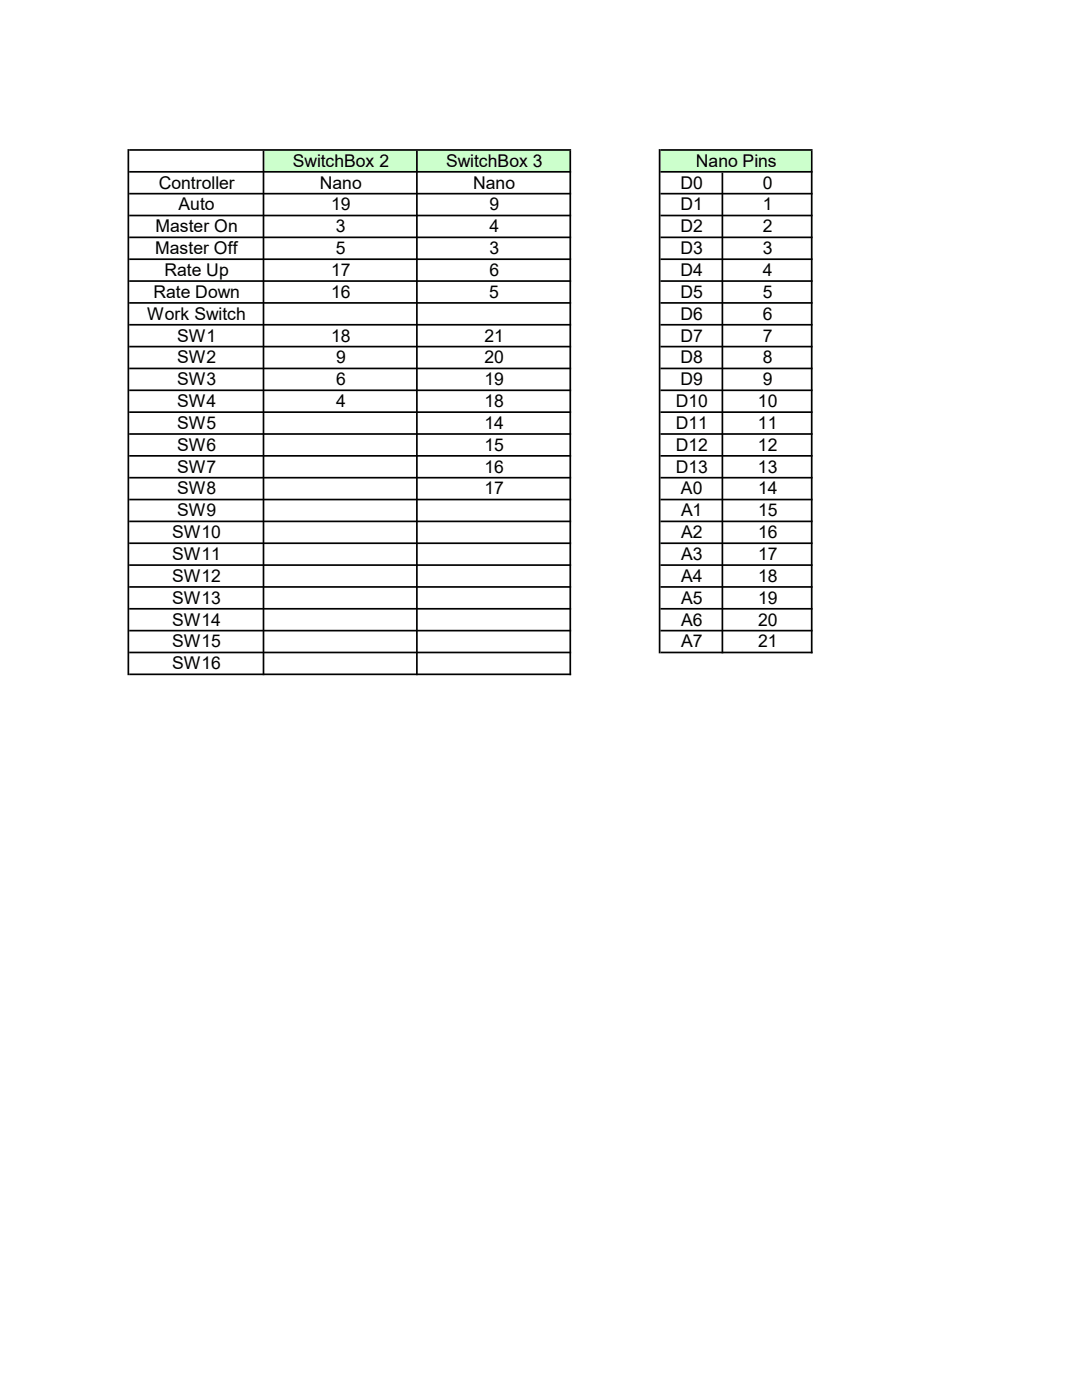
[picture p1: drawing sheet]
<svg xmlns="http://www.w3.org/2000/svg" width="216mm" height="279mm" viewBox="0 0 216 279" stroke-linecap="round" stroke-linejoin="round" font-family="sans-serif">
<defs><g id="words">
<g font-size="3.5">
<text x="58.4" y="33.3">SwitchBox 2</text>
<text x="89" y="33.3">SwitchBox 3</text>
<text x="138.9" y="33.3">Nano Pins</text>
<text x="31.7" y="37.6">Controller</text>
<text x="35.6" y="42">Auto</text>
<text x="63.8" y="37.6">Nano</text>
<text x="66.1" y="42">19</text>
<text x="94.4" y="37.6">Nano</text>
<text x="97.6" y="42">9</text>
<text x="135.8" y="37.6">D0</text>
<text x="135.8" y="42">D1</text>
<text x="152.2" y="37.6">0</text>
<text x="152.2" y="42">1</text>
<text x="31" y="46.4">Master On</text>
<text x="67" y="46.4">3</text>
<text x="97.7" y="46.4">4</text>
<text x="135.8" y="46.4">D2</text>
<text x="152.2" y="46.4">2</text>
<text x="31" y="50.7">Master Off</text>
<text x="67" y="50.7">5</text>
<text x="97.6" y="50.7">3</text>
<text x="135.8" y="50.7">D3</text>
<text x="152.2" y="50.7">3</text>
<text x="30.6" y="59.4">Rate Down</text>
<text x="32.8" y="55.1">Rate Up</text>
<text x="66.1" y="55.1">17</text>
<text x="66.1" y="59.4">16</text>
<text x="97.6" y="59.4">5</text>
<text x="97.7" y="55.1">6</text>
<text x="135.8" y="55.1">D4</text>
<text x="135.8" y="59.4">D5</text>
<text x="152.2" y="59.4">5</text>
<text x="152.2" y="55.1">4</text>
<text x="29.4" y="63.8">Work Switch</text>
<text x="135.8" y="63.8">D6</text>
<text x="152.2" y="63.8">6</text>
<text x="35.3" y="68.2">SW1</text>
<text x="66.1" y="68.2">18</text>
<text x="96.7" y="68.2">21</text>
<text x="135.8" y="68.2">D7</text>
<text x="152.2" y="68.2">7</text>
<text x="35.3" y="72.5">SW2</text>
<text x="35.3" y="76.9">SW3</text>
<text x="67.1" y="72.5">9</text>
<text x="67.1" y="76.9">6</text>
<text x="96.7" y="72.5">20</text>
<text x="96.7" y="76.9">19</text>
<text x="135.8" y="72.5">D8</text>
<text x="135.8" y="76.9">D9</text>
<text x="152.2" y="72.5">8</text>
<text x="152.2" y="76.9">9</text>
<text x="35.3" y="81.2">SW4</text>
<text x="67.1" y="81.2">4</text>
<text x="96.7" y="81.2">18</text>
<text x="134.8" y="81.2">D10</text>
<text x="151.2" y="81.2">10</text>
<text x="35.3" y="85.6">SW5</text>
<text x="35.3" y="90">SW6</text>
<text x="96.7" y="85.6">14</text>
<text x="96.7" y="90">15</text>
<text x="134.8" y="85.6">D11</text>
<text x="134.8" y="90">D12</text>
<text x="151.2" y="85.6">11</text>
<text x="151.2" y="90">12</text>
<text x="35.3" y="94.3">SW7</text>
<text x="96.7" y="94.3">16</text>
<text x="134.8" y="94.3">D13</text>
<text x="151.2" y="94.3">13</text>
<text x="35.3" y="98.7">SW8</text>
<text x="96.7" y="98.7">17</text>
<text x="135.9" y="98.7">A0</text>
<text x="151.3" y="98.7">14</text>
<text x="34.4" y="107.4">SW10</text>
<text x="35.3" y="103">SW9</text>
<text x="135.9" y="103">A1</text>
<text x="135.9" y="107.4">A2</text>
<text x="151.3" y="103">15</text>
<text x="151.3" y="107.4">16</text>
<text x="34.4" y="111.8">SW11</text>
<text x="135.9" y="111.8">A3</text>
<text x="151.3" y="111.8">17</text>
<text x="34.4" y="116.1">SW12</text>
<text x="135.9" y="116.1">A4</text>
<text x="151.3" y="116.1">18</text>
<text x="34.4" y="120.5">SW13</text>
<text x="34.4" y="124.8">SW14</text>
<text x="135.9" y="120.5">A5</text>
<text x="135.9" y="124.8">A6</text>
<text x="151.3" y="120.5">19</text>
<text x="151.3" y="124.8">20</text>
<text x="34.4" y="129.2">SW15</text>
<text x="135.9" y="129.2">A7</text>
<text x="151.3" y="129.2">21</text>
<text x="34.4" y="133.6">SW16</text>
</g>
</g></defs>
<path d="M52.6 29.9h61.2v4.4h-61.2zM131.6 29.9h30.4v4.4h-30.4z" fill-rule="evenodd" fill="#cfc"/>
<g fill="#000">
<path d="M25.4 29.8h.4v104.9h-.4zM52.4 30.1h.3v104.6h-.3zM83 30.1h.4v104.6h-.4zM113.6 30.1h.4v104.6h-.4zM131.4 29.8h.4v100.6h-.4zM161.8 30.1h.3v100.3h-.3zM144 34.5h.3v95.9h-.3z" fill-rule="evenodd"/>
<path d="M25.8 29.8h88.2v.3h-88.2zM25.8 34.1h88.2v.4h-88.2zM25.8 38.5h88.2v.3h-88.2zM25.8 42.8h88.2v.4h-88.2zM25.8 47.2h88.2v.3h-88.2zM25.8 51.6h88.2v.3h-88.2zM25.8 55.9h88.2v.4h-88.2zM25.8 60.3h88.2v.3h-88.2zM25.8 64.6h88.2v.4h-88.2zM25.8 69h88.2v.3h-88.2zM25.8 73.4h88.2v.3h-88.2zM25.8 77.7h88.2v.4h-88.2zM25.8 82.1h88.2v.3h-88.2zM25.8 86.4h88.2v.4h-88.2zM25.8 90.8h88.2v.3h-88.2zM25.8 95.2h88.2v.3h-88.2zM25.8 99.5h88.2v.4h-88.2zM25.8 103.9h88.2v.3h-88.2zM25.8 108.2h88.2v.4h-88.2zM25.8 112.6h88.2v.3h-88.2zM25.8 117h88.2v.3h-88.2zM25.8 121.3h88.2v.4h-88.2zM25.8 125.7h88.2v.3h-88.2zM25.8 130h88.2v.4h-88.2z" fill-rule="evenodd"/>
<path d="M131.8 29.8h30.3v.3h-30.3zM131.8 34.1h30.3v.4h-30.3zM131.8 38.5h30.3v.3h-30.3zM131.8 42.8h30.3v.4h-30.3zM131.8 47.2h30.3v.3h-30.3zM131.8 51.6h30.3v.3h-30.3zM131.8 55.9h30.3v.4h-30.3zM131.8 60.3h30.3v.3h-30.3zM131.8 64.6h30.3v.4h-30.3zM131.8 69h30.3v.3h-30.3zM131.8 73.4h30.3v.3h-30.3zM131.8 77.7h30.3v.4h-30.3zM131.8 82.1h30.3v.3h-30.3zM131.8 86.4h30.3v.4h-30.3zM131.8 90.8h30.3v.3h-30.3zM131.8 95.2h30.3v.3h-30.3zM131.8 99.5h30.3v.4h-30.3zM131.8 103.9h30.3v.3h-30.3zM131.8 108.2h30.3v.4h-30.3zM131.8 112.6h30.3v.3h-30.3zM131.8 117h30.3v.3h-30.3zM131.8 121.3h30.3v.4h-30.3zM131.8 125.7h30.3v.3h-30.3zM131.8 130h30.3v.4h-30.3zM25.8 134.4h88.2v.3h-88.2z" fill-rule="evenodd"/>
</g>
<use href="#words"/>
</svg>
